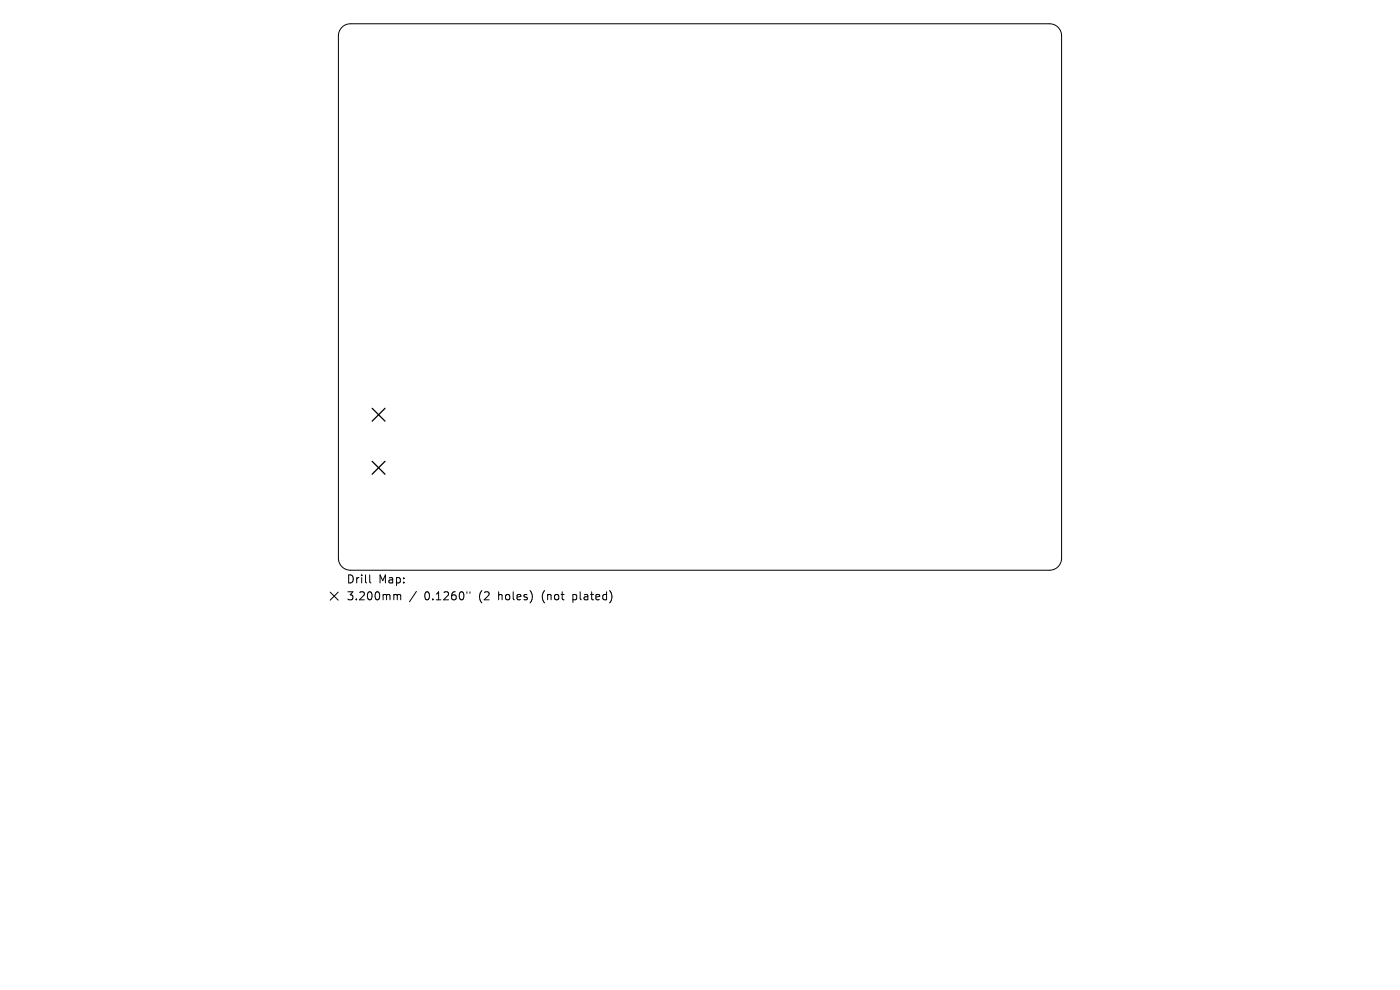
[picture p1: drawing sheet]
<svg xmlns="http://www.w3.org/2000/svg" width="297mm" height="210mm" viewBox="0 0 297 210" stroke-linecap="round" stroke-linejoin="round" font-family="sans-serif">
<defs><g id="words">
<g font-size="2.4">
<text x="73.5" y="124">Drill</text>
<text x="80.3" y="124">Map:</text>
<text x="73.5" y="127.6">3.200mm</text>
<text x="90" y="127.6">0.1260&quot;</text>
<text x="101.7" y="127.6">(2</text>
<text x="106" y="127.6">holes)</text>
<text x="115.4" y="127.6">(not</text>
<text x="122" y="127.6">plated)</text>
</g>
</g></defs>
<path d="M72.6 5.7l.7-.4 1-.3h148.4a2.56 2.56 0 0 1 2.5 2.6v110.8a2.56 2.56 0 0 1-2.5 2.6h-148.4a2.56 2.56 0 0 1-2.5-2.6v-110.8l.3-1.1zM70 125.6l1.7 1.7M71.7 125.6l-1.7 1.7M78.4 122v1.4l.3 .3M83.8 126.1h.2l.3 .2M84.3 126.3l.2-.2 .4 .1 .1 1M84.3 126.3v.9M88.3 125.5l-1.4 2.1M99.1 125.5v.4M99.7 125.5v.4" fill="none" stroke="#000" stroke-width=".21"/>
<path d="M78.9 86.6l2.8 2.7M78.9 97.9l2.8 2.7M81.7 86.6l-2.8 2.7M81.7 97.9l-2.8 2.7" fill="none" stroke="#000" stroke-width=".27"/>
<use href="#words"/>
</svg>
